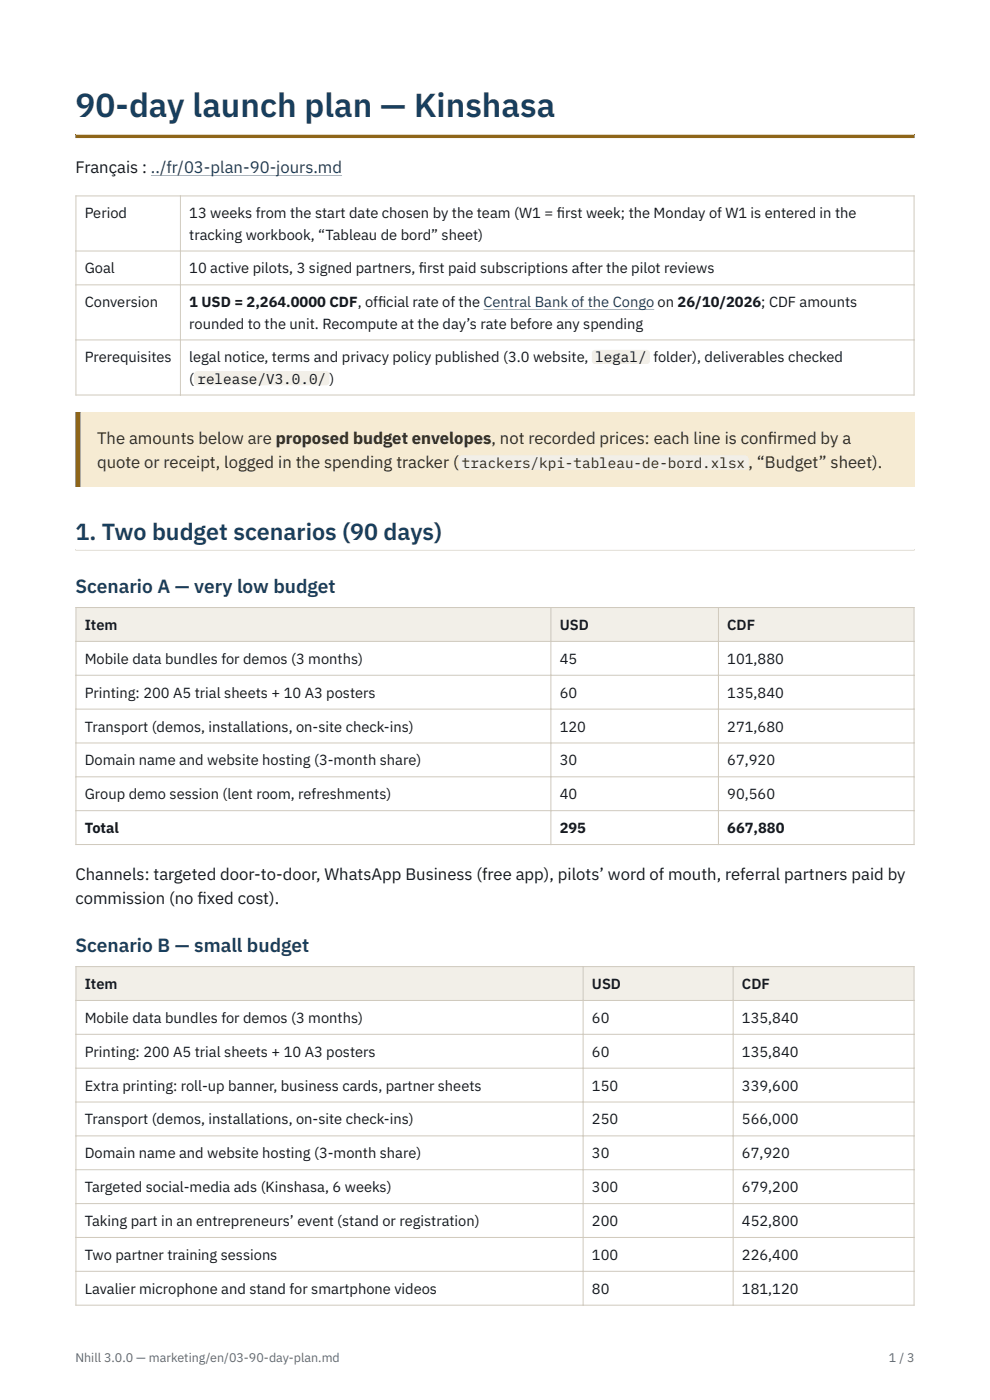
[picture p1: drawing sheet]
<svg xmlns="http://www.w3.org/2000/svg" width="210mm" height="297mm" viewBox="0 0 210 297" stroke-linecap="round" stroke-linejoin="round" font-family="sans-serif">
<defs><g id="words">
<text font-size="7.1" fill="#173f5f" x="16" y="24.9">90-day launch plan — Kinshasa</text>
<text font-size="4.9" fill="#173f5f" x="16" y="114.5">1. Two budget scenarios (90 days)</text>
<g font-size="4.1" fill="#173f5f">
<text x="16" y="125.7">Scenario A — very low budget</text>
<text x="16" y="201.9">Scenario B — small budget</text>
</g>
<g font-size="3.5" fill="#14181f">
<text x="16" y="36.7">Français : ../fr/03-plan-90-jours.md</text>
<text x="16" y="186.7">Channels: targeted door-to-door, WhatsApp Business (free app), pilots’ word of mouth, referral partners paid by</text>
<text x="16" y="191.8">commission (no f</text>
<text x="41.9" y="191.8">ixed cost).</text>
</g>
<g font-size="3.5" fill="#3a2e14">
<text x="20.6" y="94.1">The amounts below are proposed budget envelopes, not recorded prices: each line is conf</text>
<text x="162.9" y="94.1">irmed by a</text>
<text x="20.6" y="99.3">quote or receipt, logged in the spending tracker (</text>
<text x="158.8" y="99.3">, “Budget” sheet).</text>
</g>
<g font-size="3.1" fill="#14181f">
<text x="18" y="46.3">Period</text>
<text x="40.1" y="46.3">13 weeks from the start date chosen by the team (W1 = f</text>
<text x="118.1" y="46.3">irst week; the Monday of W1 is entered in the</text>
<text x="40.1" y="50.8">tracking workbook, “Tableau de bord” sheet)</text>
<text x="18" y="58">Goal</text>
<text x="40.1" y="58">10 active pilots, 3 signed partners, f</text>
<text x="88.9" y="58">irst paid subscriptions after the pilot reviews</text>
<text x="18" y="65.2">Conversion</text>
<text x="40.1" y="65.2">1 USD = 2,264.0000 CDF, off</text>
<text x="80.2" y="65.2">icial rate of the Central Bank of the Congo on 26/10/2026; CDF amounts</text>
<text x="40.1" y="69.7">rounded to the unit. Recompute at the day’s rate before any spending</text>
<text x="18" y="76.9">Prerequisites</text>
<text x="40.1" y="76.9">legal notice, terms and privacy policy published (3.0 website,</text>
<text x="138.6" y="76.9">folder), deliverables checked</text>
<text x="40.1" y="81.4">(</text>
<text x="18" y="133.6">Item</text>
<text x="118.7" y="133.6">USD</text>
<text x="154.3" y="133.6">CDF</text>
<text x="18" y="140.8">Mobile data bundles for demos (3 months)</text>
<text x="118.7" y="140.8">45</text>
<text x="154.3" y="140.8">101,880</text>
<text x="18" y="148">Printing: 200 A5 trial sheets + 10 A3 posters</text>
<text x="118.7" y="148">60</text>
<text x="154.3" y="148">135,840</text>
<text x="18" y="155.2">Transport (demos, installations, on-site check-ins)</text>
<text x="118.7" y="155.2">120</text>
<text x="154.3" y="155.2">271,680</text>
<text x="18" y="162.4">Domain name and website hosting (3-month share)</text>
<text x="118.7" y="162.4">30</text>
<text x="154.3" y="162.4">67,920</text>
<text x="18" y="169.6">Group demo session (lent room, refreshments)</text>
<text x="118.7" y="169.6">40</text>
<text x="154.3" y="169.6">90,560</text>
<text x="18" y="176.7">Total</text>
<text x="118.7" y="176.7">295</text>
<text x="154.3" y="176.7">667,880</text>
<text x="18" y="209.8">Item</text>
<text x="125.6" y="209.8">USD</text>
<text x="157.4" y="209.8">CDF</text>
<text x="18" y="217">Mobile data bundles for demos (3 months)</text>
<text x="125.6" y="217">60</text>
<text x="157.4" y="217">135,840</text>
<text x="18" y="224.2">Printing: 200 A5 trial sheets + 10 A3 posters</text>
<text x="125.6" y="224.2">60</text>
<text x="157.4" y="224.2">135,840</text>
<text x="18" y="231.4">Extra printing: roll-up banner, business cards, partner sheets</text>
<text x="125.6" y="231.4">150</text>
<text x="157.4" y="231.4">339,600</text>
<text x="18" y="238.5">Transport (demos, installations, on-site check-ins)</text>
<text x="125.6" y="238.5">250</text>
<text x="157.4" y="238.5">566,000</text>
<text x="18" y="245.7">Domain name and website hosting (3-month share)</text>
<text x="125.6" y="245.7">30</text>
<text x="157.4" y="245.7">67,920</text>
<text x="18" y="252.9">Targeted social-media ads (Kinshasa, 6 weeks)</text>
<text x="125.6" y="252.9">300</text>
<text x="157.4" y="252.9">679,200</text>
<text x="18" y="260.1">Taking part in an entrepreneurs’ event (stand or registration)</text>
<text x="125.6" y="260.1">200</text>
<text x="157.4" y="260.1">452,800</text>
<text x="18" y="267.3">Two partner training sessions</text>
<text x="125.6" y="267.3">100</text>
<text x="157.4" y="267.3">226,400</text>
<text x="18" y="274.5">Lavalier microphone and stand for smartphone videos</text>
<text x="125.6" y="274.5">80</text>
<text x="157.4" y="274.5">181,120</text>
</g>
<g font-size="3" fill="#14181f">
<text x="126.2" y="76.9">legal/</text>
<text x="41.9" y="81.4">release/V3.0.0/ )</text>
</g>
<text font-size="3" fill="#3a2e14" x="98" y="99.3">trackers/kpi-tableau-de-bord.xlsx</text>
<g font-size="2.6" fill="#62686f">
<text x="16" y="289">Nhill 3.0.0 — marketing/en/03-90-day-plan.md</text>
<text x="188.6" y="289">1 / 3</text>
</g>
</g></defs>
<path d="M16 28.5l178 .1zM16 28.5h178v.8h-178z" fill-rule="evenodd" fill="#8e6519"/>
<path d="M16 41.6h178M16 53.2h178M16.1 41.5v42.4M38.3 41.5v42.4M193.9 41.5v42.4M16 60.4h178M16 72.1h178M16 83.8h178" fill="none" stroke="#cfc9bd" stroke-width=".21"/>
<path d="M16 87.4h178v15.9h-178z" fill="#f6ebd3"/>
<path d="M17.1 87.4v15.9zM16 87.4h1.1v15.9h-1.1z" fill-rule="evenodd" fill="#8e6519"/>
<path d="M16 116.6h178zM16 116.6h178v.3h-178z" fill-rule="evenodd" fill="#e2ded6"/>
<g fill="#f2efe8">
<path d="M16.1 128.9h100.8v7.2h-100.8z"/>
<path d="M116.9 128.9h35.5v7.2h-35.5z"/>
<path d="M152.4 128.9h41.5v7.2h-41.5z"/>
</g>
<path d="M16 128.9h178M16 136.1h178M16.1 128.8v50.5M116.9 128.8v50.5M152.4 128.8v50.5M193.9 128.8v50.5M16 143.3h178M16 150.4h178M16 157.6h178M16 164.8h178M16 172h178M16 179.2h178" fill="none" stroke="#cfc9bd" stroke-width=".21"/>
<g fill="#f2efe8">
<path d="M16.1 205.1h107.6v7.1h-107.6z"/>
<path d="M123.7 205.1h31.8v7.1h-31.8z"/>
<path d="M155.5 205.1h38.4v7.1h-38.4z"/>
</g>
<g fill="none" stroke="#cfc9bd" stroke-width=".21">
<path d="M16 205.1h178M16 212.2h178M16 219.4h178M16.1 205v72M123.7 205v72M155.5 205v72M193.9 205v72M16 226.6h178M16 233.8h178M16 241h178M16 248.2h178M16 255.3h178"/>
<path d="M16 262.5h178M16 269.7h178M16 276.9h178"/>
</g>
<g fill="#9fb6c9">
<path d="M32 37.1h40.6zM32 37.1h40.6v.2h-40.6z" fill-rule="evenodd"/>
<path d="M102.6 65.5l36.2 .1zM102.6 65.5h36.2v.3h-36.2z" fill-rule="evenodd"/>
</g>
<g fill="#f2efe8">
<path d="M125.5 74.2h12.4v3.1h-12.4z"/>
<path d="M41.2 78.7h28.7v3.1h-28.7z"/>
<path d="M97.3 96.6h61.5v3h-61.5z"/>
</g>
<use href="#words"/>
</svg>
